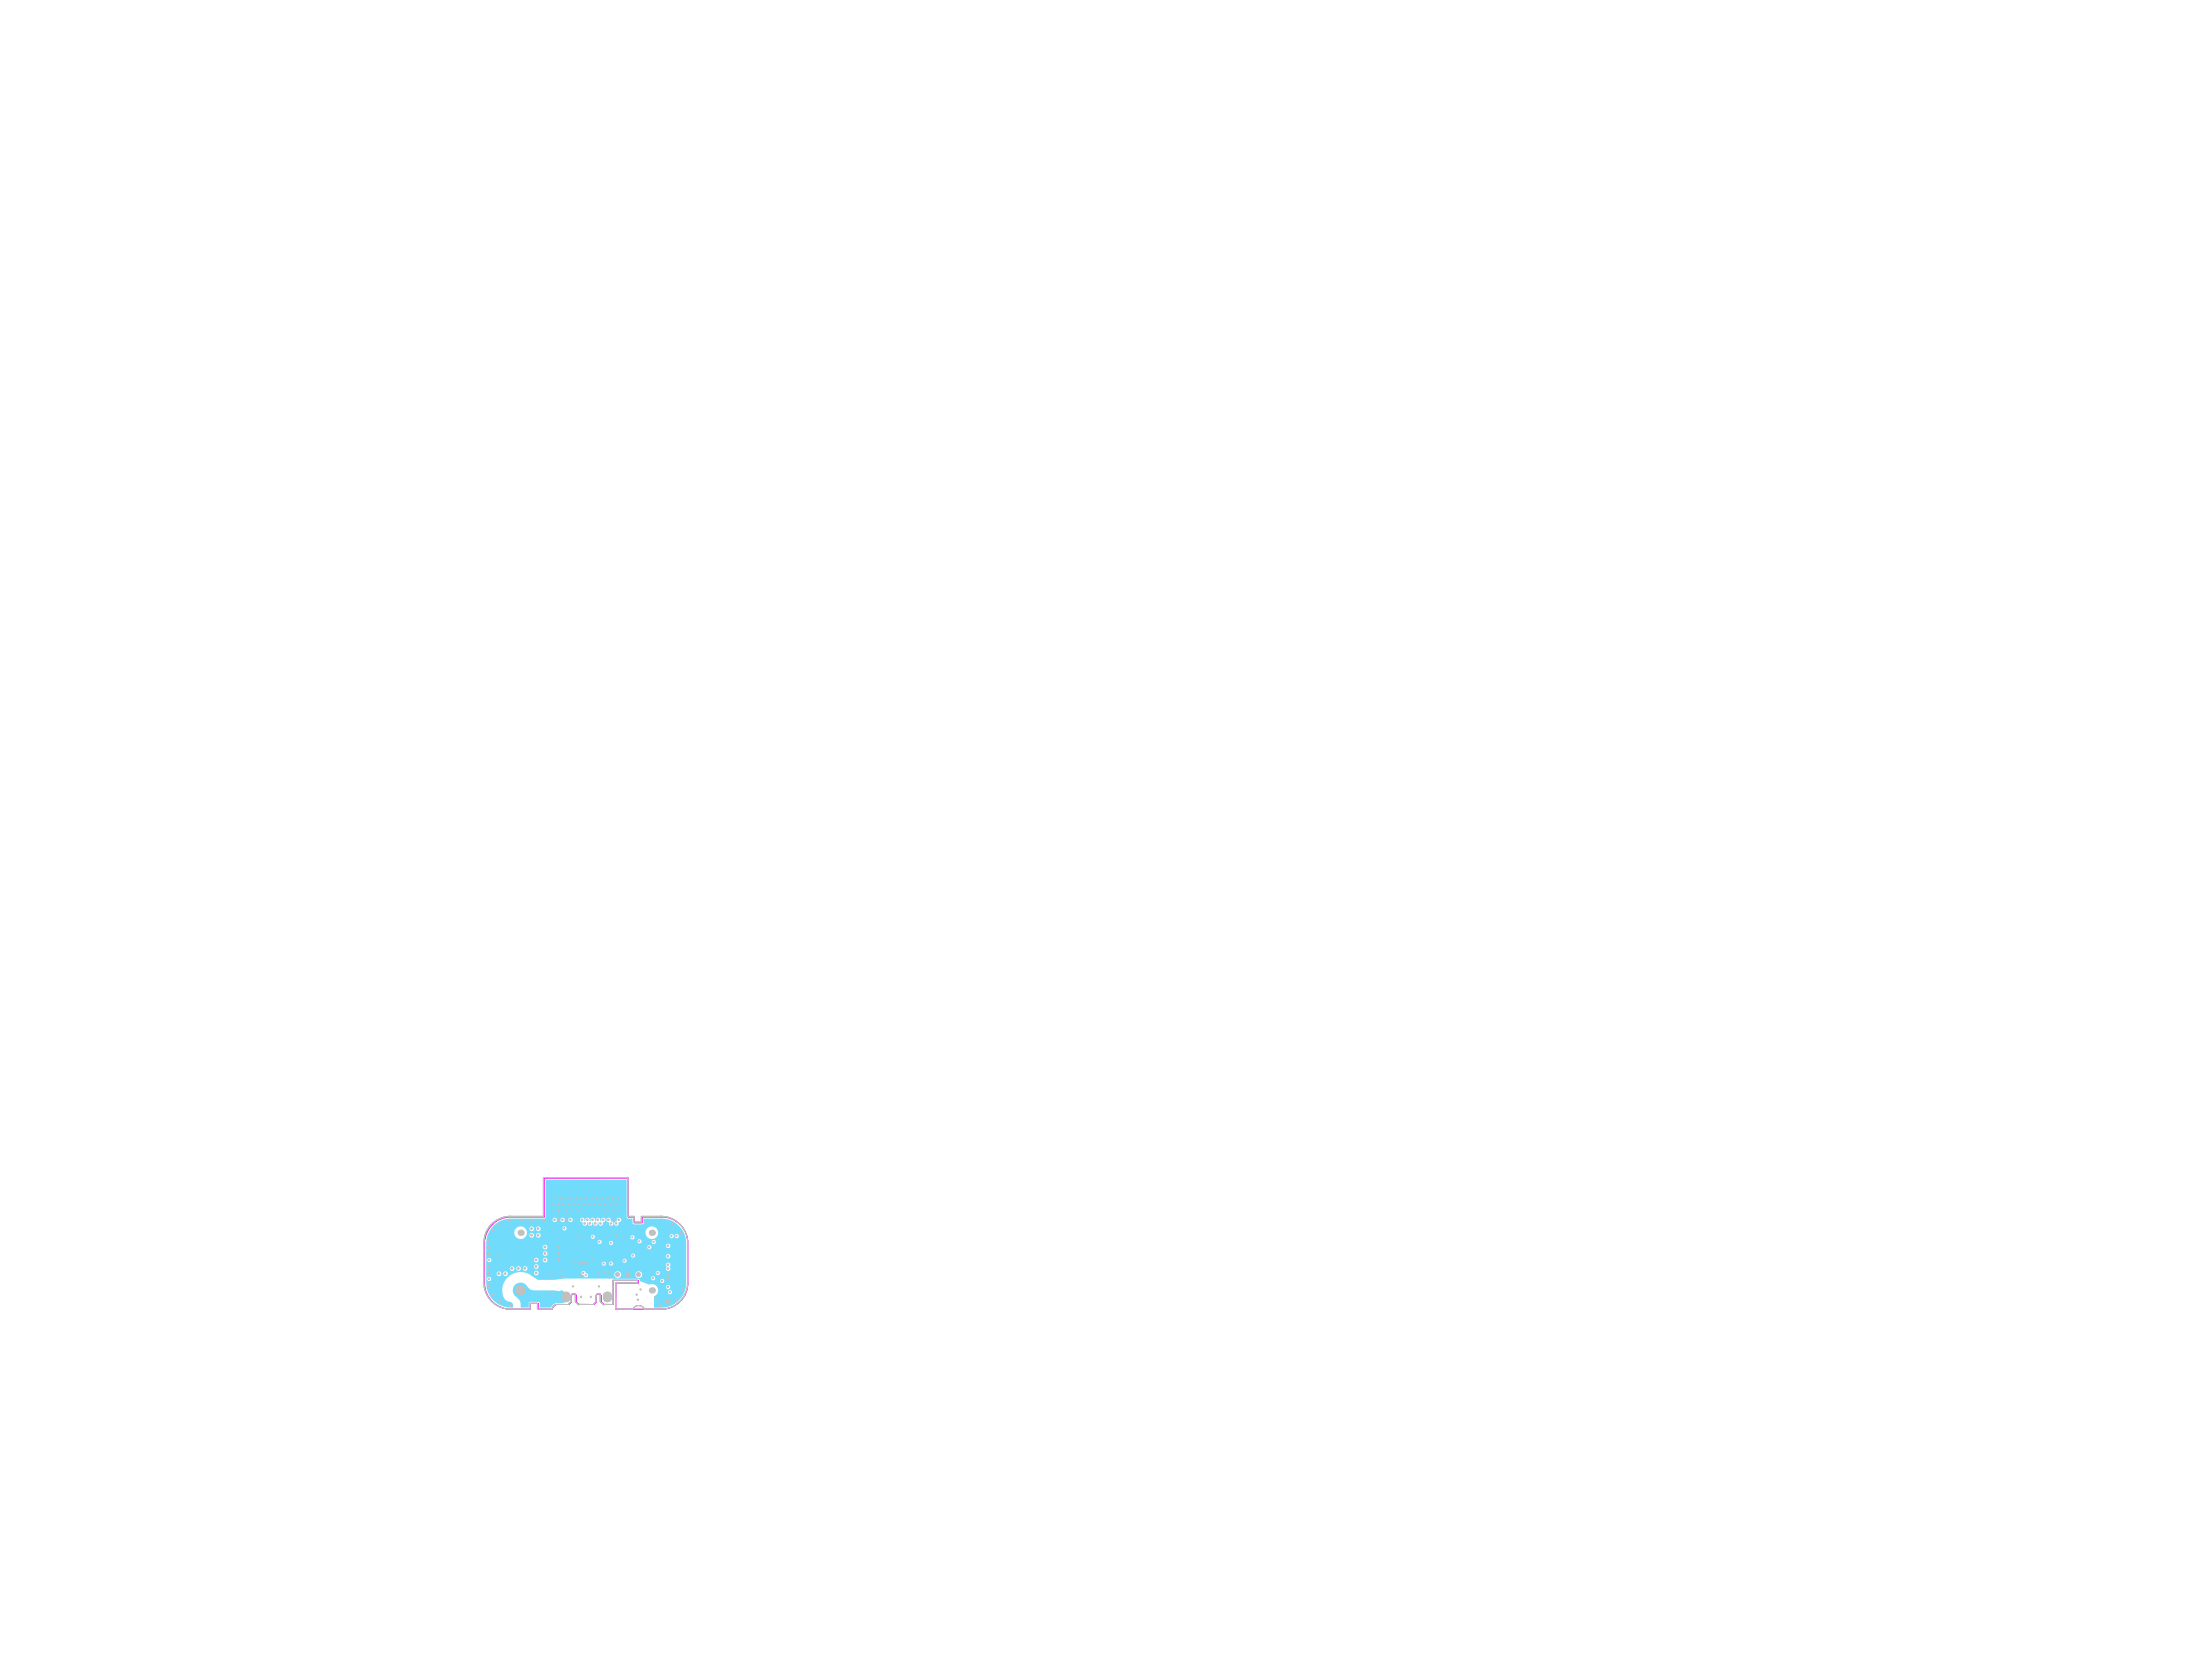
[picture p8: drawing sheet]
<svg xmlns="http://www.w3.org/2000/svg" width="269mm" height="206mm" viewBox="0 0 269 206" stroke-linecap="round" stroke-linejoin="round" font-family="sans-serif">
<path d="M60.3 150.2a3.4 3.4 0 0 1 2.3-1l4.1 .1v-4.8h10.4v4.8h.7v.7h.9v-.7l2.4-.1a3.3 3.3 0 0 1 3.3 3.3v4.9a3.2 3.2 0 0 1-3.3 3.2h-2a.82 .82 0 0 0-1.4 0h-2.1v-3.1l2.6-.1v-.3h-2.9l-.1 3h-1.2l-.3-.4v-.7a.26 .26 0 0 0-.3-.3 .26 .26 0 0 0-.2 .3v.7l-.4 .4h-1.8l-.4-.4v-.7a.26 .26 0 0 0-.2-.3 .26 .26 0 0 0-.3 .3v.7l-.3 .4h-1.4a.72 .72 0 0 0-.6 .5h-1.8v-.7h-.9l-.1 .7h-2.4a3.2 3.2 0 0 1-3.2-3.2v-4.9a3.2 3.2 0 0 1 .9-2.3z" fill="none" stroke="#c0c0c0" stroke-width=".12"/>
<g fill="none" stroke="#f0f" stroke-width=".12">
<path d="M60.6 153.5h1.3v1.3h-1.3zM62.6 152.9h2.1v2h-2.1zM62.7 149.3a3.2 3.2 0 0 0-3.2 3.2v4.9a3.2 3.2 0 0 0 3.2 3.2h2.4v-.7h1v.7h1.7a.64 .64 0 0 1 .7-.5h1.3l.3-.4M62.7 149.3h4.1v-4.7h10.3v4.7h.8v.7h.9v-.7h2.4M70.1 159v.7M70.4 158.7l-.2 .2-.1 .1M70.4 158.7l.3 .2v.1M70.4 158.7l-.2 .1-.1 .2M70.4 158.7a.28 .28 0 0 1 .3 .3M70.7 154.3h1.3v1.4h-1.3zM70.7 159v.7l.3 .4h1.9l.3-.4M73.2 159v.7"/>
<path d="M73.5 158.7l.1 .1 .2 .2M73.5 158.7l-.2 .1-.1 .2M73.5 158.7a.28 .28 0 0 1 .3 .3M81.2 149.3a3.2 3.2 0 0 1 3.2 3.2v4.9a3.2 3.2 0 0 1-3.2 3.3l-5.6-.1v-3.2h2.7v-.3h-3v3h-1.2l-.3-.4v-.7"/>
<circle cx="61.4" cy="154.3" r=".26"/>
<circle cx="71.2" cy="154.8" r=".26"/>
</g>
<g fill="#70dbfa">
<path d="M63.1 157.8a.98 .98 0 0 1 1.7 .1 .95 .95 0 0 0 .7 .4h2.5l1.3 .2v1.4a1.48 1.48 0 0 0-1.4 .2l-.2 .3h-1.4v-.5l-.2-.1-1-.1-.2 .2v.5h-.9a1.49 1.49 0 0 0-.9-1.5 1.05 1.05 0 0 1 0-1.1z"/>
<path d="M60.6 150.4a3 3 0 0 1 2.1-.9h4.1h.1l.1-.2v-4.5h9.9l.1 4.7h.6l.1 .6 .2 .1h1l.1-.7h2.2a3 3 0 0 1 3 3v4.9a2.98 2.98 0 0 1-2.2 2.9l-1.7 .2v-1.4a.77 .77 0 0 0 .4-1.1 .77 .77 0 0 0-1-.4l-1.2-.4v-.2l-.2-.1h-9l-1.3 .1h-2l-.6-.3a2.23 2.23 0 0 0-2.9-.1 2.23 2.23 0 0 0-.4 2.9l.5 .2a.39 .39 0 0 1 .4 .5v.2a3 3 0 0 1-3.3-3v-4.9a3 3 0 0 1 .9-2.1zM71.3 149.5a.34 .34 0 0 0 .3 .5 .29 .29 0 0 0 .3 .4 .29 .29 0 0 0 .2-.4h.1a.31 .31 0 0 0 .2 .4 .31 .31 0 0 0 .3-.4h.1a.31 .31 0 0 0 .3 .4 .31 .31 0 0 0 .3-.4 .29 .29 0 0 0 .3 .4 .29 .29 0 0 0 .3-.4 .34 .34 0 0 0 .3-.5 .31 .31 0 0 0-.4 0 .31 .31 0 0 0-.1 .3h-.1a.31 .31 0 0 0-.3-.4 .31 .31 0 0 0-.3 .4h-.1a.31 .31 0 0 0-.2-.4 .31 .31 0 0 0-.3 .4h-.1a.31 .31 0 0 0-.3-.4 .31 .31 0 0 0-.3 .4h-.1a.31 .31 0 0 0 0-.3 .31 .31 0 0 0-.4 0zM75.8 149.5l-.1 .3a.34 .34 0 0 0-.2 .5 .27 .27 0 0 0 .3 .1 .27 .27 0 0 0 .1-.4 .34 .34 0 0 0 .3-.5l-.2-.1zM69.7 149.7a.3 .3 0 0 0 .6 0 .3 .3 0 0 0-.6 0zM68.8 149.7a.28 .28 0 0 0 .5 0 .28 .28 0 0 0-.5 0zM67.8 149.7a.3 .3 0 0 0 .6 0 .3 .3 0 0 0-.6 0zM74.5 149.5a.34 .34 0 0 0 .3 .5 .27 .27 0 0 0 .2 .4 .27 .27 0 0 0 .3-.3 .27 .27 0 0 0-.3-.2l-.1-.1a.27 .27 0 0 0 0-.3 .27 .27 0 0 0-.4 0zM69 150.7a.25 .25 0 0 0 .5 0 .25 .25 0 0 0-.5 0zM65.8 150.8a.3 .3 0 0 0 .6 0 .3 .3 0 0 0-.6 0zM65 150.8a.3 .3 0 0 0 .6 0 .3 .3 0 0 0-.6 0zM65.8 151.6a.3 .3 0 0 0 .6 0 .3 .3 0 0 0-.6 0zM65 151.6a.3 .3 0 0 0 .6 0 .3 .3 0 0 0-.6 0zM82.8 151.7a.25 .25 0 0 0 .5 0 .25 .25 0 0 0-.5 0zM82.2 151.7a.25 .25 0 0 0 .5 0 .25 .25 0 0 0-.5 0zM72.5 151.8a.25 .25 0 0 0 .5 0 .25 .25 0 0 0-.5 0zM79.2 151.3a.8 .8 0 0 0 1.6 0 .8 .8 0 0 0-1.6 0zM63.1 151.3a.8 .8 0 0 0 1.6 0 .8 .8 0 0 0-1.6 0zM77.4 151.8a.26 .26 0 0 0 .5 0 .26 .26 0 0 0-.5 0zM78.2 152.3a.3 .3 0 0 0 .6 0 .3 .3 0 0 0-.6 0zM73.3 152.4a.3 .3 0 0 0 .6 0 .3 .3 0 0 0-.6 0zM80 152.4a.26 .26 0 0 0 .5 0 .26 .26 0 0 0-.5 0zM74.7 152.5a.3 .3 0 0 0 .6 0 .3 .3 0 0 0-.6 0zM81.7 152.9a.3 .3 0 0 0 .6 0 .3 .3 0 0 0-.6 0zM79.5 153a.26 .26 0 0 0 .5 0 .26 .26 0 0 0-.5 0zM66.6 153a.3 .3 0 0 0 .6 0 .3 .3 0 0 0-.6 0zM66.6 153.8a.3 .3 0 0 0 .6 0 .3 .3 0 0 0-.6 0zM77.5 154.1a.26 .26 0 0 0 .5 0 .26 .26 0 0 0-.5 0zM81.7 154.2a.3 .3 0 0 0 .6 0 .3 .3 0 0 0-.6 0zM59.8 154.6a.25 .25 0 0 0 .5 0 .25 .25 0 0 0-.5 0zM66.6 154.6a.3 .3 0 0 0 .6 0 .3 .3 0 0 0-.6 0zM65.5 154.6a.3 .3 0 0 0 .6 0 .3 .3 0 0 0-.6 0zM76.4 154.7a.25 .25 0 0 0 .5 0 .25 .25 0 0 0-.5 0zM74.7 155.1a.3 .3 0 0 0 .6 0 .3 .3 0 0 0-.6 0zM73.9 155.1a.26 .26 0 0 0 .5 0 .26 .26 0 0 0-.5 0zM65.5 155.4a.3 .3 0 0 0 .6 0 .3 .3 0 0 0-.6 0zM64.2 155.7a.29 .29 0 0 0 .5 0 .29 .29 0 0 0-.5 0zM63.4 155.7a.29 .29 0 0 0 .5 0 .29 .29 0 0 0-.5 0zM62.6 155.7a.3 .3 0 0 0 .6 0 .3 .3 0 0 0-.6 0zM81.8 155l-.1 .2 .1 .2a.3 .3 0 0 0 0 .5 .3 .3 0 0 0 .5-.1l-.1-.3a.3 .3 0 0 0 0-.5 .3 .3 0 0 0-.4 0zM80.5 156.2a.25 .25 0 0 0 .5 0 .25 .25 0 0 0-.5 0zM65.5 156.2a.3 .3 0 0 0 .6 0 .3 .3 0 0 0-.6 0zM61.8 156.3a.29 .29 0 0 0 .5 0 .29 .29 0 0 0-.5 0zM61 156.3a.29 .29 0 0 0 .5 0 .29 .29 0 0 0-.5 0zM71.4 156a.29 .29 0 0 0 0 .3 .29 .29 0 0 0 .3 .2 .26 .26 0 0 0 .3 .2 .26 .26 0 0 0 .2-.3 .26 .26 0 0 0-.3-.2l-.2-.2zM78 156.4a.42 .42 0 0 0 .8 0 .42 .42 0 0 0-.8 0zM75.4 156.4a.42 .42 0 0 0 .8 0 .42 .42 0 0 0-.8 0zM79.9 156.9a.25 .25 0 0 0 .5 0 .25 .25 0 0 0-.5 0zM59.8 156.9a.26 .26 0 0 0 .5 0 .26 .26 0 0 0-.5 0zM81 157.2a.26 .26 0 0 0 .5 0 .26 .26 0 0 0-.5 0zM81.8 157.9a.26 .26 0 0 0 .5 0 .26 .26 0 0 0-.5 0zM82 158.6a.26 .26 0 0 0 .5 0 .26 .26 0 0 0-.5 0z"/>
</g>
<path d="M68.9 158.6v1" fill="none" stroke="#70dbfa" stroke-width=".64"/>
<circle cx="67.5" cy="158.7" r=".23" fill="none" stroke="#70dbfa" stroke-width=".16"/>
<circle cx="63.9" cy="158.3" r=".7" fill="none" stroke="#70dbfa" stroke-width=".33"/>
<g fill="#c0c0c0">
<circle cx="61.2" cy="154.1" r=".14"/>
<circle cx="75.9" cy="147.1" r=".15"/>
<circle cx="75.6" cy="147.8" r=".15"/>
<circle cx="75.2" cy="147.1" r=".14"/>
<circle cx="74.9" cy="147.8" r=".15"/>
<circle cx="74.6" cy="147.1" r=".15"/>
<circle cx="74.3" cy="147.8" r=".14"/>
<circle cx="74" cy="147.1" r=".15"/>
<circle cx="73.6" cy="147.8" r=".15"/>
<circle cx="73.3" cy="147.1" r=".14"/>
<circle cx="73" cy="147.8" r=".15"/>
<circle cx="72.7" cy="147.1" r=".15"/>
<circle cx="72.3" cy="147.8" r=".14"/>
<circle cx="72" cy="147.1" r=".15"/>
<circle cx="71.7" cy="147.8" r=".15"/>
<circle cx="71.4" cy="147.1" r=".14"/>
<circle cx="71.1" cy="147.8" r=".15"/>
<circle cx="70.7" cy="147.1" r=".15"/>
<circle cx="70.4" cy="147.8" r=".15"/>
<circle cx="70.1" cy="147.1" r=".14"/>
<circle cx="69.8" cy="147.8" r=".15"/>
<circle cx="69.4" cy="147.1" r=".15"/>
<circle cx="69.1" cy="147.8" r=".14"/>
<circle cx="68.8" cy="147.1" r=".15"/>
<circle cx="68.5" cy="147.8" r=".15"/>
<circle cx="68.1" cy="147.1" r=".14"/>
<circle cx="67.8" cy="147.8" r=".15"/>
<circle cx="70.4" cy="155" r=".15"/>
<circle cx="68.9" cy="156" r=".15"/>
<circle cx="81" cy="160.2" r=".18"/>
<circle cx="83" cy="159.5" r=".18"/>
<circle cx="83.8" cy="158.2" r=".18"/>
<circle cx="83.6" cy="151.3" r=".18"/>
<circle cx="82.5" cy="150.2" r=".18"/>
<circle cx="62.7" cy="160.2" r=".18"/>
<circle cx="66.8" cy="149.8" r=".18"/>
<circle cx="65.2" cy="149.8" r=".18"/>
<circle cx="60.5" cy="158.9" r=".18"/>
<circle cx="59.9" cy="157.8" r=".18"/>
<circle cx="71.2" cy="156.5" r=".14"/>
<circle cx="68.9" cy="156.6" r=".14"/>
<circle cx="72.7" cy="154.6" r=".14"/>
<circle cx="66.9" cy="153" r=".18"/>
<circle cx="66.9" cy="154.6" r=".18"/>
<circle cx="72.7" cy="151.7" r=".15"/>
<circle cx="73.6" cy="152.4" r=".14"/>
<circle cx="70.3" cy="157.9" r=".14"/>
<circle cx="73.5" cy="157.8" r=".15"/>
<circle cx="71.3" cy="159.1" r=".14"/>
<circle cx="67.5" cy="156.3" r=".15"/>
<circle cx="72.5" cy="159.1" r=".15"/>
<circle cx="82.2" cy="158.5" r=".14"/>
<circle cx="82" cy="157.9" r=".15"/>
<circle cx="83" cy="151.7" r=".15"/>
<circle cx="82.4" cy="151.7" r=".14"/>
<circle cx="79.2" cy="150.1" r=".15"/>
<circle cx="61.2" cy="156.3" r=".18"/>
<circle cx="80.2" cy="152.4" r=".14"/>
<circle cx="79.7" cy="153" r=".15"/>
<circle cx="81.3" cy="157.2" r=".15"/>
<circle cx="65.8" cy="156.2" r=".18"/>
<circle cx="65.8" cy="154.6" r=".18"/>
<circle cx="65.8" cy="155.4" r=".18"/>
<circle cx="66" cy="150.8" r=".18"/>
<circle cx="66" cy="151.6" r=".17"/>
<circle cx="77.6" cy="151.8" r=".14"/>
<circle cx="77.7" cy="154.1" r=".15"/>
<circle cx="75.8" cy="156.4" r=".31"/>
<circle cx="78.4" cy="156.4" r=".3"/>
<circle cx="77.1" cy="156.4" r=".3"/>
<circle cx="75" cy="152.5" r=".14"/>
<circle cx="75.6" cy="151.7" r=".16"/>
<circle cx="59.9" cy="152.3" r=".18"/>
<circle cx="59.9" cy="153.9" r=".18"/>
<circle cx="59.9" cy="153.1" r=".18"/>
<circle cx="75.6" cy="150.1" r=".16"/>
<circle cx="76" cy="149.7" r=".16"/>
<circle cx="80.7" cy="156.2" r=".15"/>
<circle cx="82" cy="152.9" r=".16"/>
<circle cx="82" cy="157" r=".16"/>
<circle cx="82" cy="155.7" r=".16"/>
<circle cx="82" cy="154.1" r=".16"/>
<circle cx="75" cy="155" r=".15"/>
<circle cx="63.9" cy="158.3" r=".63"/>
<circle cx="74.8" cy="156.7" r=".14"/>
<circle cx="66.9" cy="153.8" r=".18"/>
<circle cx="74.8" cy="156.1" r=".14"/>
<circle cx="74.2" cy="156.1" r=".15"/>
<circle cx="75.3" cy="148.6" r=".16"/>
<circle cx="68.5" cy="148.6" r=".16"/>
<circle cx="69.5" cy="148.6" r=".16"/>
<circle cx="74.3" cy="148.6" r=".16"/>
<circle cx="75.3" cy="149.7" r=".16"/>
<circle cx="75" cy="150.1" r=".16"/>
<circle cx="74.7" cy="149.7" r=".17"/>
<circle cx="71.1" cy="148.6" r=".16"/>
<circle cx="82" cy="155.2" r=".16"/>
<circle cx="82" cy="156.5" r=".16"/>
<circle cx="67.5" cy="158.7" r=".14"/>
<circle cx="68.6" cy="154.6" r=".18"/>
<circle cx="68.6" cy="153" r=".18"/>
<circle cx="68.6" cy="153.8" r=".18"/>
<circle cx="65.2" cy="151.6" r=".17"/>
<circle cx="65.2" cy="150.8" r=".18"/>
<circle cx="64.4" cy="155.6" r=".18"/>
<circle cx="62.8" cy="155.6" r=".18"/>
<circle cx="63.6" cy="155.6" r=".18"/>
<circle cx="62" cy="156.3" r=".17"/>
<circle cx="59.9" cy="155.5" r=".17"/>
<circle cx="59.9" cy="156.3" r=".18"/>
<circle cx="60" cy="154.6" r=".14"/>
<circle cx="60" cy="156.9" r=".14"/>
<circle cx="76.6" cy="154.7" r=".15"/>
<circle cx="78.5" cy="152.3" r=".14"/>
<circle cx="60.5" cy="150.9" r=".18"/>
<circle cx="61.4" cy="159.7" r=".18"/>
<circle cx="82" cy="159.7" r=".31"/>
<circle cx="68.1" cy="149.7" r=".16"/>
<circle cx="68.5" cy="149.7" r=".16"/>
<circle cx="69" cy="149.7" r=".16"/>
<circle cx="69.3" cy="150.7" r=".14"/>
<circle cx="73.7" cy="150.1" r=".16"/>
<circle cx="72.1" cy="149.7" r=".16"/>
<circle cx="71.4" cy="149.7" r=".16"/>
<circle cx="72.4" cy="150.1" r=".16"/>
<circle cx="72.7" cy="149.7" r=".16"/>
<circle cx="74" cy="149.7" r=".16"/>
<circle cx="73.4" cy="149.7" r=".16"/>
<circle cx="73.1" cy="150.1" r=".16"/>
<circle cx="69.5" cy="149.7" r=".16"/>
<circle cx="70" cy="149.7" r=".16"/>
<circle cx="71.8" cy="150.1" r=".16"/>
<circle cx="74.1" cy="155" r=".15"/>
<circle cx="73.5" cy="156.1" r=".15"/>
<circle cx="80.4" cy="159.1" r=".14"/>
<circle cx="80.1" cy="156.8" r=".15"/>
<circle cx="61.2" cy="150.2" r=".18"/>
<circle cx="62.5" cy="149.8" r=".18"/>
<circle cx="64" cy="149.8" r=".18"/>
<circle cx="78.1" cy="158.9" r=".15"/>
<circle cx="78.6" cy="158.2" r=".15"/>
<circle cx="78.3" cy="159.5" r=".15"/>
<circle cx="71.9" cy="156.5" r=".14"/>
<circle cx="71.6" cy="156.2" r=".15"/>
<circle cx="72.1" cy="155" r=".15"/>
<circle cx="71" cy="151.7" r=".17"/>
<circle cx="71.1" cy="155" r=".16"/>
<circle cx="71.6" cy="155" r=".16"/>
<circle cx="63.9" cy="151.3" r=".38"/>
<circle cx="69.4" cy="159.3" r=".48"/>
<circle cx="69.4" cy="159" r=".48"/>
<circle cx="74.5" cy="159" r=".48"/>
<circle cx="74.5" cy="159.3" r=".48"/>
<circle cx="80" cy="158.3" r=".38"/>
<circle cx="80" cy="151.3" r=".38"/>
</g>
<g fill="#c0c0c0">
<path d="M68.9 159l.5-.5 .5 .5v.3l-.5 .5-.5-.5z" fill-rule="evenodd"/>
<path d="M74 159l.5-.5 .5 .5v.3l-.5 .5-.5-.5z" fill-rule="evenodd"/>
</g>
<path d="M60.3 150.2a3.4 3.4 0 0 1 2.3-1l4.1 .1v-4.8h10.4v4.8h.7v.7h.9v-.7l2.4-.1a3.3 3.3 0 0 1 3.3 3.3v4.9a3.2 3.2 0 0 1-3.3 3.2h-2a.82 .82 0 0 0-1.4 0h-2.1v-3.1l2.6-.1v-.3h-2.9l-.1 3h-1.2l-.3-.4v-.7a.26 .26 0 0 0-.3-.3 .26 .26 0 0 0-.2 .3v.7l-.4 .4h-1.8l-.4-.4v-.7a.26 .26 0 0 0-.2-.3 .26 .26 0 0 0-.3 .3v.7l-.3 .4h-1.4a.72 .72 0 0 0-.6 .5h-1.8v-.7h-.9l-.1 .7h-2.4a3.2 3.2 0 0 1-3.2-3.2v-4.9a3.2 3.2 0 0 1 .9-2.3z" fill="none" stroke="#c0c0c0" stroke-width=".12"/>
</svg>
